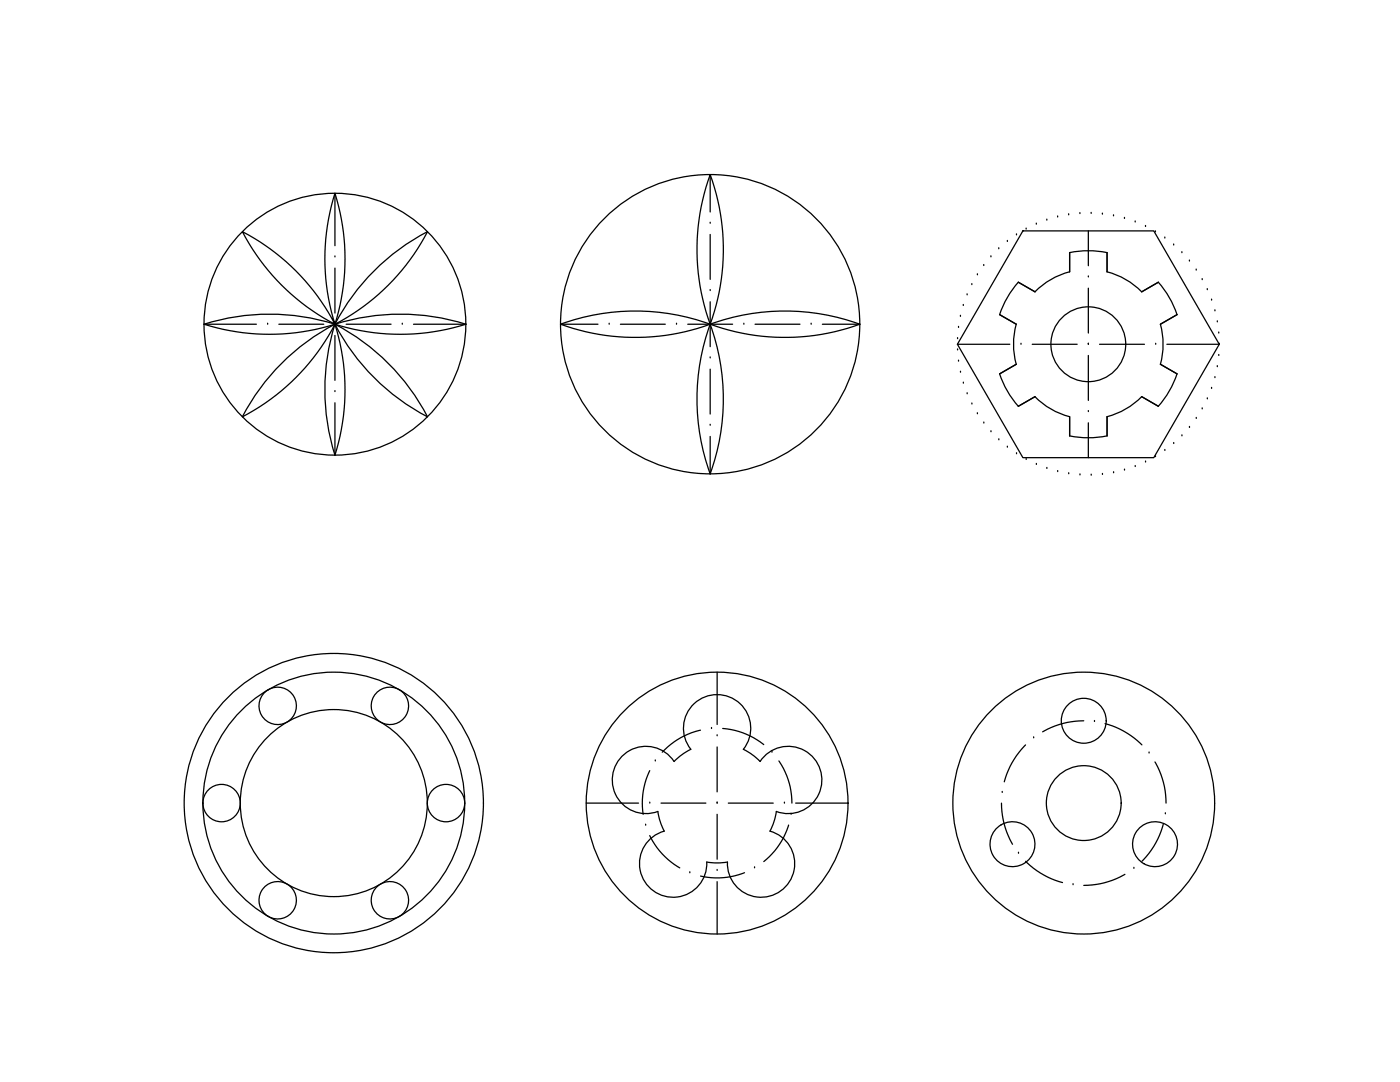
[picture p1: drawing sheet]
<svg xmlns="http://www.w3.org/2000/svg" width="279mm" height="216mm" viewBox="0 0 279 216" stroke-linecap="round" stroke-linejoin="round" font-family="sans-serif">
<!-- layer: 0 -->
<g fill="none" stroke="#000" stroke-width=".25">
<path d="M66.8 38.6v10.4M141.7 34.8a43.7 43.7 0 0 1 0 29.9 43.7 43.7 0 0 1 0-29.9zM141.7 34.8v7.5M48.4 46.2a43.4 43.4 0 0 1 18.4 18.5 43.4 43.4 0 0 0 0-26.1 43.4 43.4 0 0 0 0 26.1 43.4 43.4 0 0 1-18.4-18.5zM66.8 51.3h.1M66.8 53.5v9M85.3 46.2a43.4 43.4 0 0 0-18.5 18.5M85.3 46.2a43.5 43.5 0 0 1-18.5 18.5M141.7 44.5h.1M141.7 58h.1M141.7 46.8v8.9M193 58.8h.1"/>
<path d="M194 56.8h.1M195.1 54.8h.1M196.3 53h.1M197.8 51.2h.1M199.3 49.6h.1M201 48.2h.1M202.9 46.9h.1M204.1 46.1h26.2l13 22.6-13 22.6h-26.2l-13-22.6zM204.8 45.7h.1M206.8 44.7h.1M208.9 43.9h.1M211.1 43.3h.1"/>
<path d="M213.3 42.9h.1M215.5 42.6h.1M217.2 55.3h.1M217.2 46.1v6.9M217.2 57.5v9M217.8 42.6h.1M220 42.7h.1M222.2 43.1h.1M224.4 43.6h.1M226.5 44.3h.1M228.6 45.2h.1M230.6 46.3h.1"/>
<path d="M232.5 47.5h.1M234.2 48.9h.1M235.9 50.4h.1M237.4 52.1h.1M238.7 53.9h.1M239.9 55.8h.1M240.9 57.8h.1M241.8 59.9h.1M40.7 64.7a43.4 43.4 0 0 0 26.1 0M40.7 64.7h10.5M40.7 64.7a43.4 43.4 0 0 1 26.1 0M53.4 64.7h.1"/>
<path d="M55.6 64.7h9M56.2 72.5a43.4 43.4 0 0 1 10.6-7.8 43.4 43.4 0 0 1-18.4 18.5 43.4 43.4 0 0 1 7.8-10.7zM66.8 64.7a43.4 43.4 0 0 1 18.5 18.5 43.4 43.4 0 0 1-18.5-18.5zM66.8 64.7a43.4 43.4 0 0 0 0 26.1M66.8 64.7a43.4 43.4 0 0 1 0 26.1M66.8 64.7a43.4 43.4 0 0 0 26.2 0M66.8 78.1h.1M66.8 64.7h.1M66.8 66.9v9M66.8 64.7a43.4 43.4 0 0 1 26.2 0M69.1 64.7h8.9M80.3 64.7h.1"/>
<path d="M82.5 64.7h10.5M111.9 64.7a43.7 43.7 0 0 1 29.8 0M111.9 64.7a43.7 43.7 0 0 0 29.8 0M111.9 64.7h7.4M121.6 64.7h.1M123.8 64.7h9M135 64.7h.1M137.3 64.7h8.9M141.7 64.7a43.7 43.7 0 0 1 0 29.9M141.7 64.7a43.7 43.7 0 0 0 0 29.9M141.7 64.7a43.7 43.7 0 0 1 29.9 0M141.7 64.7a43.7 43.7 0 0 0 29.9 0"/>
<path d="M141.7 71.4h.1M141.7 60.2v9M141.7 73.7v8.9M148.5 64.7h.1M150.7 64.7h8.9M161.9 64.7h.1M164.1 64.7h7.5M191.1 68.7h10.4M191.1 69.8h.1M191.1 67.6h.1M191.3 72.1h.1M191.3 65.3h.1"/>
<path d="M191.7 63.1h.1M191.7 74.3h.1M192.2 60.9h.1M192.3 76.5h.1M193 78.6h.1M203.8 68.7h.1M206 68.7h9M217.2 68.7h.1M217.2 70.9v9M219.4 68.7h9M230.6 68.7h.1M232.9 68.7h10.4"/>
<path d="M241 79.6h.1M241.8 77.5h.1M242.5 75.4h.1M242.5 62h.1M242.9 73.2h.1M242.9 64.2h.1M243.2 66.5h.1M243.2 70.9h.1M243.3 68.7h.1M66.8 80.4v10.4M141.7 84.9h.1M141.7 87.1v7.5"/>
<path d="M194 80.6h.1M195.1 82.6h.1M196.3 84.4h.1M197.8 86.1h.1M199.3 87.8h.1M201 89.2h.1M202.9 90.5h.1M204.8 91.7h.1M206.8 92.7h.1M208.9 93.5h.1M211.1 94.1h.1M213.3 94.5h.1"/>
<path d="M213.5 83.1a14.9 14.9 0 0 1-6.9-3.9l-3.4 1.9a18.6 18.6 0 0 1-3.7-6.5l3.3-1.9a14.9 14.9 0 0 1 0-8l-3.3-1.9a18.6 18.6 0 0 1 3.7-6.5l3.3 1.9a14.9 14.9 0 0 1 7-4v-3.8a18.6 18.6 0 0 1 7.4 0v3.8a15.1 15.1 0 0 1 7 4l3.3-1.9a18.8 18.8 0 0 1 3.7 6.5l-3.3 1.9a15 15 0 0 1 0 8l3.3 1.9a18.8 18.8 0 0 1-3.7 6.5l-3.4-1.9a14.9 14.9 0 0 1-6.9 3.9M213.5 83.2v3.8a18.7 18.7 0 0 0 7.4 0v-3.8M215.5 94.8h.1M217.2 82.1h.1M217.2 84.4v6.9M217.8 94.8h.1M220 94.7h.1M222.2 94.3h.1M224.4 93.8h.1M226.6 93.1h.1M228.6 92.2h.1M230.6 91.1h.1"/>
<path d="M232.5 89.9h.1M234.2 88.5h.1M235.9 87h.1M237.4 85.3h.1M238.7 83.5h.1M239.9 81.6h.1M143.1 134.1v10.5M129.7 153.8a14.8 14.8 0 0 0-1.3 8.7M130.8 151.8h.1M139.8 145.7a14.8 14.8 0 0 0-7.6 4.4M142 145.4h.1M143.1 146.8h.1"/>
<path d="M143.1 149v9M144.2 145.4a14.8 14.8 0 0 1 8.2 3.2M148.4 149.5a6.7 6.7 0 0 0-.7-9.1 6.7 6.7 0 0 0-9.2 0 6.7 6.7 0 0 0-.6 9.1l-1.6 .9-1.8 1.5a6.7 6.7 0 0 0-8.9-2.1 6.7 6.7 0 0 0-2.8 8.7 6.7 6.7 0 0 0 8.5 3.4l.5 2.3 .8 1.6a6.7 6.7 0 0 0-4.9 7.8 6.7 6.7 0 0 0 7.4 5.4 6.7 6.7 0 0 0 5.9-7l1.8 .2 2.4-.2a6.7 6.7 0 0 0 5.9 7 6.7 6.7 0 0 0 7.4-5.4 6.7 6.7 0 0 0-4.8-7.8l.7-1.6 .5-2.3a6.7 6.7 0 0 0 8.5-3.4 6.7 6.7 0 0 0-2.8-8.7 6.7 6.7 0 0 0-8.9 2.1l-1.3-1.1-2-1.3M154.1 150.1h.1M155.4 151.8a14.8 14.8 0 0 1 2.6 8.5M200 158.1h.1M204.7 148.6a16.5 16.5 0 0 0-4.3 7.4M206.3 147.2h.1M216.3 143.8a16.3 16.3 0 0 0-8.2 2.2M218.4 144h.1M220.5 144.4a16.3 16.3 0 0 1 7.4 4.2M229.3 150.3h.1"/>
<path d="M230.5 152a16.3 16.3 0 0 1 2.2 8.3M117 160.3h10.4M128.9 164.7h.1M129.7 166.7a14.9 14.9 0 0 0 6 6.5M129.7 160.3h.1M131.9 160.3h9M137.7 174.1h.1M143.1 160.3h.1M143.1 173.7h.1M143.1 162.5v9M143.1 175.9v10.5M145.4 160.3h8.9"/>
<path d="M148.6 174.1a14.8 14.8 0 0 1-8.8 .7M150.6 173.2h.1M156.5 160.3h.1M157.4 164.6a15 15 0 0 1-5 7.3M157.9 162.5h.1M158.8 160.3h10.4M199.9 160.3a16.3 16.3 0 0 0 2.2 8.2M203.3 170.3h.1M204.7 171.9a16.4 16.4 0 0 0 7.3 4.2M214.2 176.5h.1M224.5 174.5a16.4 16.4 0 0 1-8.2 2.2M226.3 173.3h.1"/>
<path d="M232.2 164.5a16.4 16.4 0 0 1-4.3 7.4M232.6 162.4h.1"/>
<circle cx="66.8" cy="64.7" r="26.1"/>
<circle cx="141.7" cy="64.7" r="29.9"/>
<circle cx="217.2" cy="68.7" r="7.5"/>
<circle cx="55.4" cy="140.8" r="3.7"/>
<circle cx="77.8" cy="140.8" r="3.7"/>
<circle cx="216.3" cy="143.8" r="4.5"/>
<circle cx="44.2" cy="160.2" r="3.7"/>
<circle cx="55.4" cy="179.6" r="3.7"/>
<circle cx="66.6" cy="160.2" r="29.9"/>
<circle cx="66.6" cy="160.2" r="26.1"/>
<circle cx="66.6" cy="160.2" r="18.7"/>
<circle cx="77.8" cy="179.6" r="3.7"/>
<circle cx="89" cy="160.2" r="3.7"/>
<circle cx="143.1" cy="160.2" r="26.1"/>
<circle cx="202.1" cy="168.5" r="4.5"/>
<circle cx="216.3" cy="160.2" r="26.1"/>
<circle cx="216.3" cy="160.2" r="7.5"/>
<circle cx="230.5" cy="168.4" r="4.5"/>
</g>
</svg>
